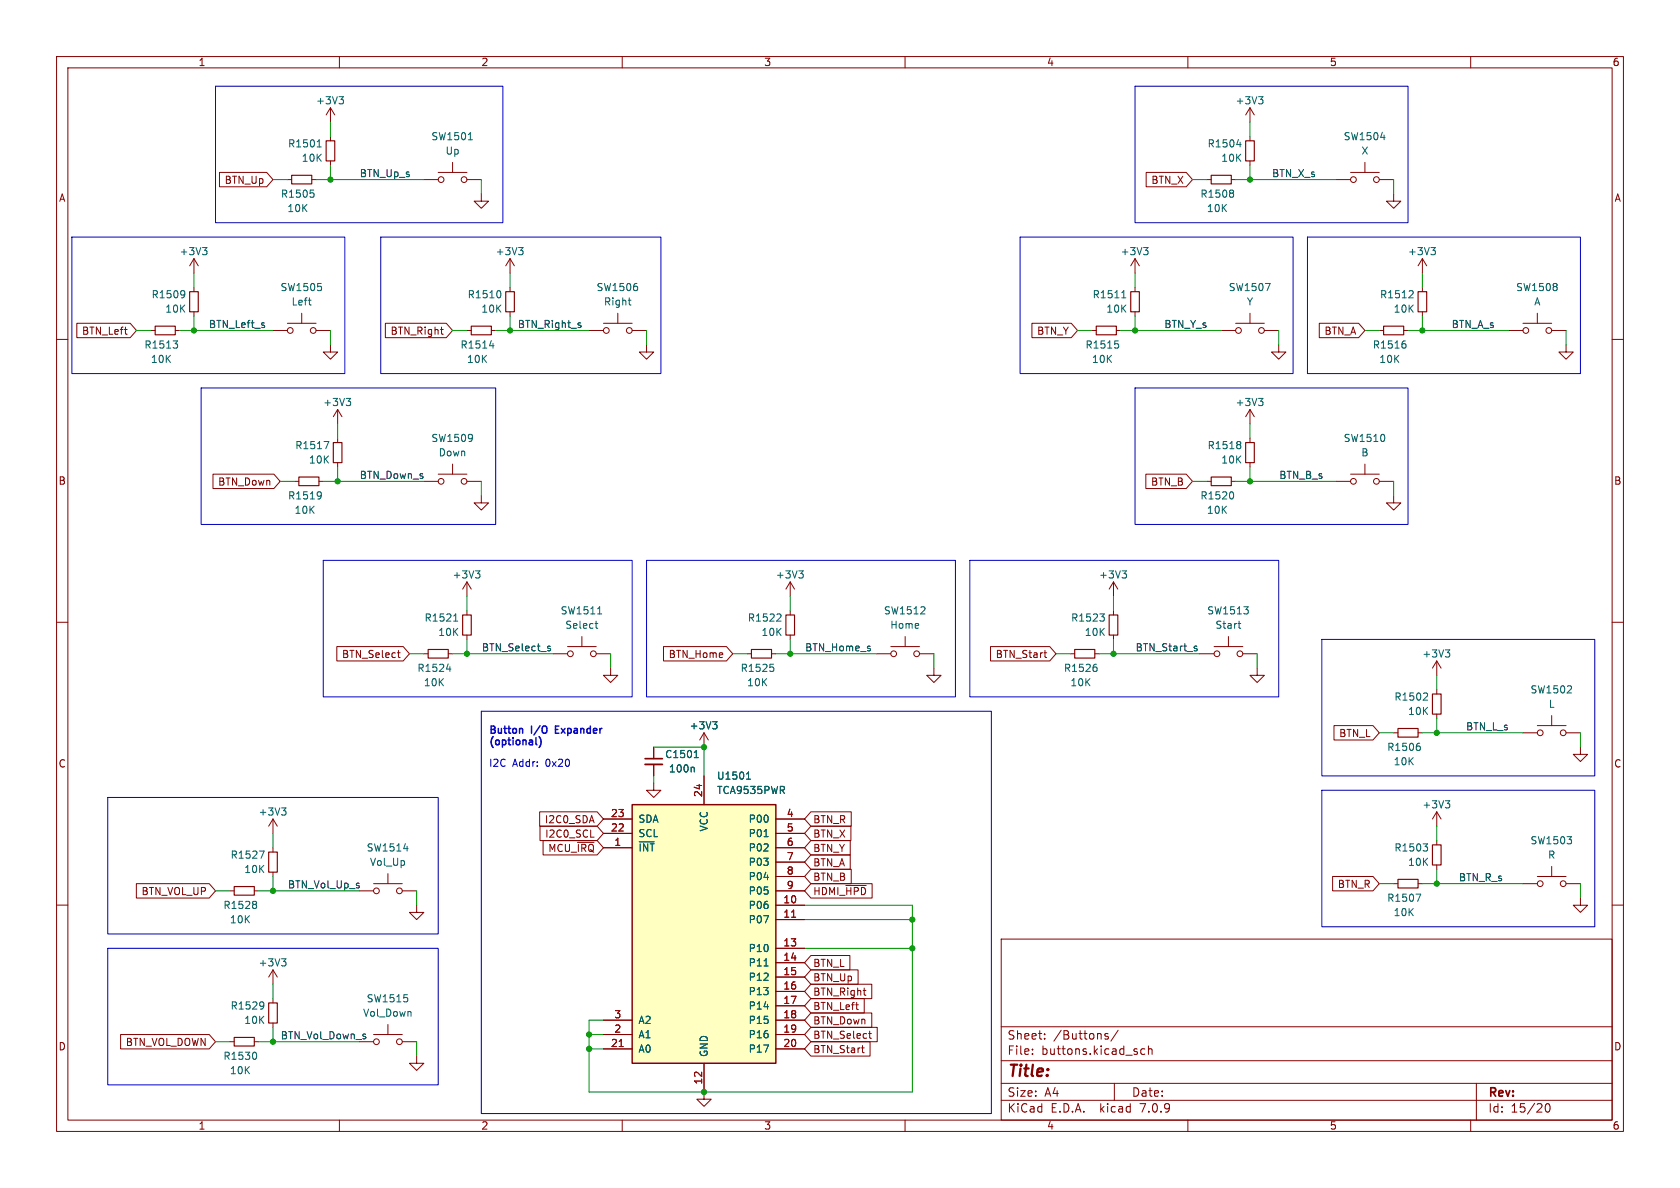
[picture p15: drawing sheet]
<svg xmlns="http://www.w3.org/2000/svg" width="297mm" height="210mm" viewBox="0 0 297 210" stroke-linecap="round" stroke-linejoin="round" font-family="sans-serif">
<defs><g id="words">
<text font-size="2.8" fill="#840000" x="178" y="190.9">Title:</text>
<g font-size="2.1" fill="#840000">
<text x="178" y="184">Sheet:</text>
<text x="186.2" y="184">/Buttons/</text>
<text x="178" y="186.7">File:</text>
<text x="184.1" y="186.7">buttons.kicad_sch</text>
<text x="178" y="196.9">KiCad</text>
<text x="178" y="194.1">Size:</text>
<text x="184.7" y="194.1">A4</text>
<text x="185.7" y="196.9">E.D.A.</text>
<text x="194.6" y="196.9">kicad</text>
<text x="200" y="194.1">Date:</text>
<text x="201.8" y="196.9">7.0.9</text>
<text x="263" y="194.3">Rev:</text>
<text x="263" y="196.9">Id:</text>
<text x="267.1" y="196.9">15/20</text>
</g>
<g font-size="1.8" fill="#840000">
<text x="35" y="11.9">1</text>
<text x="85" y="11.9">2</text>
<text x="135" y="11.9">3</text>
<text x="185" y="11.9">4</text>
<text x="235" y="11.9">5</text>
<text x="285" y="11.9">6</text>
<text x="10.3" y="35.9">A</text>
<text x="39.6" y="32.7">BTN_Up</text>
<text x="203.4" y="32.7">BTN_X</text>
<text x="285.3" y="35.9">A</text>
<text x="14.4" y="59.4">BTN_Left</text>
<text x="68.9" y="59.4">BTN_Right</text>
<text x="183.2" y="59.4">BTN_Y</text>
<text x="234" y="59.4">BTN_A</text>
<text x="10.3" y="85.9">B</text>
<text x="38.5" y="86">BTN_Down</text>
<text x="203.4" y="86">BTN_B</text>
<text x="285.3" y="85.9">B</text>
<text x="60.4" y="116.5">BTN_Select</text>
<text x="118.1" y="116.5">BTN_Home</text>
<text x="175.9" y="116.5">BTN_Start</text>
<text x="236.6" y="130.5">BTN_L</text>
<text x="10.3" y="135.9">C</text>
<text x="285.3" y="135.9">C</text>
<text x="96.2" y="145.7">I2C0_SDA</text>
<text x="96.3" y="148.3">I2C0_SCL</text>
<text x="143.7" y="148.3">BTN_X</text>
<text x="143.7" y="145.7">BTN_R</text>
<text x="96.8" y="150.8">MCU_~{IRQ}</text>
<text x="143.7" y="153.4">BTN_A</text>
<text x="143.7" y="150.8">BTN_Y</text>
<text x="143.7" y="155.9">BTN_B</text>
<text x="24.9" y="158.4">BTN_VOL_UP</text>
<text x="143.7" y="158.4">HDMI_~{HPD}</text>
<text x="236.4" y="157.2">BTN_R</text>
<text x="143.7" y="171.1">BTN_L</text>
<text x="143.7" y="173.7">BTN_Up</text>
<text x="143.7" y="178.8">BTN_Left</text>
<text x="143.7" y="176.2">BTN_Right</text>
<text x="10.3" y="185.9">D</text>
<text x="22.1" y="185.1">BTN_VOL_DOWN</text>
<text x="143.7" y="181.3">BTN_Down</text>
<text x="143.7" y="183.8">BTN_Select</text>
<text x="285.3" y="185.9">D</text>
<text x="143.7" y="186.4">BTN_Start</text>
<text x="35" y="199.9">1</text>
<text x="85" y="199.9">2</text>
<text x="135" y="199.9">3</text>
<text x="185" y="199.9">4</text>
<text x="235" y="199.9">5</text>
<text x="285" y="199.9">6</text>
</g>
<g font-size="1.8" fill="#006464">
<text x="55.8" y="18.6">+3V3</text>
<text x="218.3" y="18.6">+3V3</text>
<text x="50.8" y="26.3">R1501</text>
<text x="53.2" y="28.8">10K</text>
<text x="76.2" y="25">SW1501</text>
<text x="78.7" y="27.5">Up</text>
<text x="213.4" y="26.3">R1504</text>
<text x="215.8" y="28.8">10K</text>
<text x="237.4" y="25">SW1504</text>
<text x="240.6" y="27.5">X</text>
<text x="49.6" y="35.2">R1505</text>
<text x="212.1" y="35.2">R1508</text>
<text x="50.7" y="37.7">10K</text>
<text x="213.3" y="37.7">10K</text>
<text x="31.6" y="45.3">+3V3</text>
<text x="87.5" y="45.3">+3V3</text>
<text x="198" y="45.3">+3V3</text>
<text x="248.8" y="45.3">+3V3</text>
<text x="26.7" y="52.9">R1509</text>
<text x="49.5" y="51.7">SW1505</text>
<text x="82.6" y="52.9">R1510</text>
<text x="105.4" y="51.7">SW1506</text>
<text x="193.1" y="52.9">R1511</text>
<text x="217.1" y="51.7">SW1507</text>
<text x="243.9" y="52.9">R1512</text>
<text x="267.9" y="51.7">SW1508</text>
<text x="29.1" y="55.5">10K</text>
<text x="51.5" y="54.2">Left</text>
<text x="85" y="55.5">10K</text>
<text x="106.7" y="54.2">Right</text>
<text x="195.5" y="55.5">10K</text>
<text x="220.3" y="54.2">Y</text>
<text x="246.3" y="55.5">10K</text>
<text x="271.1" y="54.2">A</text>
<text x="25.4" y="61.8">R1513</text>
<text x="26.6" y="64.4">10K</text>
<text x="81.3" y="61.8">R1514</text>
<text x="82.5" y="64.4">10K</text>
<text x="191.8" y="61.8">R1515</text>
<text x="192.9" y="64.4">10K</text>
<text x="242.6" y="61.8">R1516</text>
<text x="243.7" y="64.4">10K</text>
<text x="57" y="72">+3V3</text>
<text x="218.3" y="72">+3V3</text>
<text x="52.1" y="79.6">R1517</text>
<text x="54.5" y="82.1">10K</text>
<text x="76.2" y="78.3">SW1509</text>
<text x="77.5" y="80.9">Down</text>
<text x="213.4" y="79.6">R1518</text>
<text x="215.8" y="82.1">10K</text>
<text x="237.4" y="78.3">SW1510</text>
<text x="240.6" y="80.9">B</text>
<text x="50.8" y="88.5">R1519</text>
<text x="212.1" y="88.5">R1520</text>
<text x="52" y="91">10K</text>
<text x="213.3" y="91">10K</text>
<text x="79.9" y="102.5">+3V3</text>
<text x="137.1" y="102.5">+3V3</text>
<text x="194.2" y="102.5">+3V3</text>
<text x="75" y="110.1">R1521</text>
<text x="77.4" y="112.6">10K</text>
<text x="99" y="108.8">SW1511</text>
<text x="99.8" y="111.4">Select</text>
<text x="132.1" y="110.1">R1522</text>
<text x="134.5" y="112.6">10K</text>
<text x="156.2" y="108.8">SW1512</text>
<text x="157.3" y="111.4">Home</text>
<text x="189.3" y="110.1">R1523</text>
<text x="191.7" y="112.6">10K</text>
<text x="213.3" y="108.8">SW1513</text>
<text x="214.8" y="111.4">Start</text>
<text x="73.7" y="119">R1524</text>
<text x="130.8" y="119">R1525</text>
<text x="188" y="119">R1526</text>
<text x="251.4" y="116.4">+3V3</text>
<text x="74.8" y="121.5">10K</text>
<text x="132" y="121.5">10K</text>
<text x="189.1" y="121.5">10K</text>
<text x="246.4" y="124.1">R1502</text>
<text x="270.5" y="122.8">SW1502</text>
<text x="273.7" y="125.3">L</text>
<text x="121.8" y="129.1">+3V3</text>
<text x="248.8" y="126.6">10K</text>
<text x="117.5" y="134.2">C1501</text>
<text x="118.2" y="136.8">100n</text>
<text x="245.1" y="132.9">R1506</text>
<text x="246.3" y="135.5">10K</text>
<text x="126.7" y="138">U1501</text>
<text x="126.7" y="140.6">TCA9535PWR</text>
<text x="251.4" y="143.1">+3V3</text>
<text x="45.6" y="144.4">+3V3</text>
<text x="112.8" y="148.2">SCL</text>
<text x="112.8" y="145.6">SDA</text>
<text x="125.3" y="147.1" transform="rotate(-90 125.3 147.1)">VCC</text>
<text x="132.3" y="145.6">P00</text>
<text x="132.3" y="148.2">P01</text>
<text x="270.5" y="149.5">SW1503</text>
<text x="40.7" y="152">R1527</text>
<text x="43.1" y="154.5">10K</text>
<text x="64.7" y="150.7">SW1514</text>
<text x="65.3" y="153.3">Vol_Up</text>
<text x="112.8" y="150.7">~{INT}</text>
<text x="132.3" y="150.7">P02</text>
<text x="132.3" y="153.3">P03</text>
<text x="132.3" y="155.8">P04</text>
<text x="246.4" y="150.7">R1503</text>
<text x="248.8" y="153.3">10K</text>
<text x="273.6" y="152">R</text>
<text x="39.4" y="160.9">R1528</text>
<text x="132.3" y="160.9">P06</text>
<text x="132.3" y="158.3">P05</text>
<text x="245.1" y="159.6">R1507</text>
<text x="40.5" y="163.4">10K</text>
<text x="132.3" y="163.4">P07</text>
<text x="246.3" y="162.2">10K</text>
<text x="45.6" y="171">+3V3</text>
<text x="132.3" y="168.5">P10</text>
<text x="132.3" y="171">P11</text>
<text x="132.3" y="173.6">P12</text>
<text x="40.7" y="178.7">R1529</text>
<text x="64.1" y="179.9">Vol_Down</text>
<text x="64.7" y="177.4">SW1515</text>
<text x="132.3" y="176.1">P13</text>
<text x="132.3" y="178.7">P14</text>
<text x="43.1" y="181.2">10K</text>
<text x="112.8" y="183.7">A1</text>
<text x="112.8" y="181.2">A2</text>
<text x="132.3" y="181.2">P15</text>
<text x="132.3" y="183.7">P16</text>
<text x="39.4" y="187.6">R1530</text>
<text x="40.5" y="190.1">10K</text>
<text x="112.8" y="186.3">A0</text>
<text x="125.3" y="186.9" transform="rotate(-90 125.3 186.9)">GND</text>
<text x="132.3" y="186.3">P17</text>
</g>
<g font-size="1.8" fill="#0f0f0f">
<text x="63.5" y="31.4">BTN_Up_s</text>
<text x="224.8" y="31.4">BTN_X_s</text>
<text x="36.8" y="58.1">BTN_Left_s</text>
<text x="91.4" y="58.1">BTN_Right_s</text>
<text x="205.7" y="58.1">BTN_Y_s</text>
<text x="256.5" y="58.1">BTN_A_s</text>
<text x="63.5" y="84.7">BTN_Down_s</text>
<text x="226.1" y="84.7">BTN_B_s</text>
<text x="85.1" y="115.2">BTN_Select_s</text>
<text x="142.2" y="115.2">BTN_Home_s</text>
<text x="200.7" y="115.2">BTN_Start_s</text>
<text x="259.1" y="129.2">BTN_L_s</text>
<text x="257.8" y="155.9">BTN_R_s</text>
<text x="50.8" y="157.1">BTN_Vol_Up_s</text>
<text x="49.5" y="183.8">BTN_Vol_Down_s</text>
</g>
<g font-size="1.8" fill="#0000c2">
<text x="86.4" y="129.8">Button</text>
<text x="86.4" y="131.8">(optional)</text>
<text x="94" y="129.8">I/O</text>
<text x="98.7" y="129.8">Expander</text>
<text x="86.4" y="135.6">I2C</text>
<text x="90.6" y="135.6">Addr:</text>
<text x="96.6" y="135.6">0x20</text>
</g>
<g font-size="1.8" fill="#a90000">
<text x="124.2" y="141" transform="rotate(-90 124.2 141)">24</text>
<text x="107.9" y="147.1">22</text>
<text x="107.9" y="144.5">23</text>
<text x="108.5" y="149.6">1</text>
<text x="139" y="144.5">4</text>
<text x="139" y="147.1">5</text>
<text x="139" y="149.6">6</text>
<text x="139" y="152.1">7</text>
<text x="139" y="154.7">8</text>
<text x="138.4" y="159.8">10</text>
<text x="139" y="157.2">9</text>
<text x="138.4" y="162.3">11</text>
<text x="138.4" y="167.4">13</text>
<text x="138.4" y="169.9">14</text>
<text x="138.4" y="172.5">15</text>
<text x="138.4" y="175">16</text>
<text x="138.4" y="177.5">17</text>
<text x="107.9" y="185.2">21</text>
<text x="108.5" y="182.6">2</text>
<text x="108.5" y="180.1">3</text>
<text x="138.4" y="180.1">18</text>
<text x="138.4" y="182.6">19</text>
<text x="138.4" y="185.2">20</text>
<text x="124.2" y="191.8" transform="rotate(-90 124.2 191.8)">12</text>
</g>
</g></defs>
<g fill="none" stroke="#840000" stroke-width=".18">
<path d="M10 10h277v190h-277zM12 12h273v186h-273zM58.4 19.1l.8 1.2M58.4 19.1v2.5M58.4 19.1l-.7 1.2M60 10v2M110 10v2M160 10v2M210 10v2M221 19.1v2.5M221 19.1l.7 1.2M221 19.1l-.8 1.2"/>
<path d="M260 10v2M38.8 30.5h8.3l1.2 1.3-1.2 1.2h-8.3zM50.8 31.8h.8M55.1 31.8h.8M58.4 24.1v.8M58.4 28.4v.8M74.9 31.8h2.6M77.5 30.5h5M80 28.7v1.8M82.5 31.8h2.6M85.1 34.3v1.3h1.3l-1.3 1.2-1.3-1.2h1.3M202.6 30.5h7.1l1.1 1.3-1.1 1.2h-7.1z"/>
<path d="M213.4 31.8h.7M217.7 31.8h.7M221 24.1v.8M221 28.4v.8M236.2 31.8h2.6M238.8 30.5h5M241.3 28.7v1.8M243.8 31.8h2.6M246.4 34.3v1.3h1.2l-1.2 1.2-1.3-1.2h1.3M10 60h2M13.6 57.1h9.4l1.1 1.3-1.1 1.3h-9.4zM22 58.2h.5"/>
<path d="M22.4 59.1h.1M26.7 58.4h.7M31 58.4h.7M34.3 45.7l.8 1.3M34.3 45.7v2.6M34.3 50.8v.8M34.3 55.1v.8M34.3 45.7l-.8 1.3M48.3 58.4h2.5M50.8 57.2h5.1M53.3 55.4v1.8M55.9 58.4h2.5"/>
<path d="M68.1 57.1h10.8l1.1 1.3-1.1 1.3h-10.8zM77.9 58.2h.5M78.1 59l.3 .1M82.5 58.4h.8M86.9 58.4h.7M90.2 45.7l.7 1.3M90.2 45.7v2.6M90.2 50.8v.8M90.2 55.1v.8M90.2 45.7l-.8 1.3M104.1 58.4h2.6M106.7 57.2h5.1"/>
<path d="M109.2 55.4v1.8M111.8 58.4h2.5M182.4 57.1h7l1.1 1.3-1.1 1.3h-7zM193 58.4h.8M197.4 58.4h.7M200.7 45.7l.7 1.3M200.7 45.7v2.6M200.7 50.8v.8M200.7 55.1v.8M200.7 45.7l-.8 1.3M215.9 58.4h2.5M218.4 57.2h5.1"/>
<path d="M221 55.4v1.8M223.5 58.4h2.6M233.2 57.1h7l1.1 1.3-1.1 1.3h-7zM243.8 58.4h.8M248.2 58.4h.7M251.5 45.7l.7 1.3M251.5 45.7v2.6M251.5 50.8v.8M251.5 55.1v.8M251.5 45.7l-.8 1.3M266.7 58.4h2.5M269.2 57.2h5.1"/>
<path d="M271.8 55.4v1.8M274.3 58.4h2.6M285 60h2M58.4 61v1.2h1.3l-1.3 1.3-1.3-1.3h1.3M59.7 72.4v2.5M59.7 77.5v.7M59.7 72.4l.8 1.3M59.7 72.4l-.8 1.3M114.3 61v1.2h1.3l-1.3 1.3-1.3-1.3h1.3M221 72.4v2.5M221 77.5v.7M221 72.4l.7 1.3"/>
<path d="M221 72.4l-.8 1.3M226.1 61v1.2h1.2l-1.2 1.3-1.3-1.3h1.3M276.9 61v1.2h1.2l-1.2 1.3-1.3-1.3h1.3M37.7 83.8h10.7l1.1 1.3-1.1 1.3h-10.7zM52.1 85.1h.7M56.4 85.1h.7M59.7 81.8v.8M74.9 85.1h2.6M77.5 83.8h5M80 82v1.8M82.5 85.1h2.6M85.1 87.6v1.3h1.3l-1.3 1.3-1.3-1.3h1.3"/>
<path d="M202.6 83.8h7.1l1.1 1.3-1.1 1.3h-7.1zM213.4 85.1h.7M217.7 85.1h.7M221 81.8v.8M236.2 85.1h2.6M238.8 83.8h5M241.3 82v1.8M243.8 85.1h2.6M246.4 87.6v1.3h1.2l-1.2 1.3-1.3-1.3h1.3M10 110h2M59.5 114.3h11.8l1.1 1.3-1.1 1.2h-11.8zM70.3 115.4h.4"/>
<path d="M70.4 115v1.1l.3 .1M74.9 115.6h.8M79.2 115.6h.8M82.5 102.9v2.5M82.5 108v.7M82.5 112.3v.7M82.5 102.9l.8 1.2M82.5 102.9l-.7 1.2M97.8 115.6h2.5M100.3 114.3h5.1M102.9 112.5v1.8M105.4 115.6h2.5"/>
<path d="M107.9 118.1v1.3h1.3l-1.3 1.3-1.2-1.3h1.2M117.3 114.3h11.1l1.1 1.3-1.1 1.2h-11.1zM132.1 115.6h.7M136.4 115.6h.8M139.7 102.9v2.5M139.7 108v.7M139.7 112.3v.7M139.7 102.9l.8 1.2M139.7 102.9l-.8 1.2M154.9 115.6h2.6M157.5 114.3h5.1M160 112.5v1.8"/>
<path d="M162.6 115.6h2.5M165.1 118.1v1.3h1.3l-1.3 1.3-1.3-1.3h1.3M175.1 114.3h10.5l1.1 1.3-1.1 1.2h-10.5zM184.6 115.4h.4M184.7 116.1l.3 .1M189.2 115.6h.8M193.5 115.6h.8M196.8 102.9v2.5M196.8 108v.7M196.8 112.3v.7M196.8 102.9l.8 1.2M196.8 102.9l-.7 1.2"/>
<path d="M212.1 115.6h2.5M214.6 114.3h5.1M217.2 112.5v1.8M219.7 115.6h2.5M222.2 118.1v1.3h1.3l-1.3 1.3-1.2-1.3h1.2M254 116.8v2.6M254 116.8l.8 1.3M254 116.8l-.8 1.3M285 110h2M115.6 138.4v1.3h-1.3l1.3 1.3 1.2-1.3h-1.2M115.6 132.1v2M115.6 135.1v2.1"/>
<path d="M124.5 129.5v2.6M124.5 137.2v5M124.5 129.5l.7 1.3M124.5 129.5l-.8 1.3M235.8 128.3h6.9l1.1 1.2-1.1 1.3h-6.9zM246.4 129.5h.7M250.7 129.5h.8M254 121.9v.8M254 126.2v.8M269.2 129.5h2.6M271.8 128.3h5.1M274.3 126.5v1.8"/>
<path d="M276.9 129.5h2.5M279.4 132.1v1.3h1.3l-1.3 1.2-1.3-1.2h1.3M10 160h2M24.1 156.2h12.9l1.1 1.3-1.1 1.3h-12.9zM40.6 157.5h.8M45 157.5h.7M48.3 144.8v2.5M48.3 149.9v.7M48.3 154.2v.7M48.3 144.8l.7 1.3M48.3 144.8l-.8 1.3M63.5 157.5h2.5"/>
<path d="M66 156.2h5.1M68.6 154.4v1.8M71.1 157.5h2.6M95.4 143.5h10.2l1.1 1.3-1.1 1.3h-10.2zM95.5 146h10.1l1.1 1.3-1.1 1.3h-10.1zM96 148.6h9.6l1.1 1.3-1.1 1.2h-9.6zM102.1 148.9h2.9M104.4 148h.6M106.7 149.9h5.1M106.7 147.3h5.1M106.7 144.8h5.1M137.2 157.5h5"/>
<path d="M137.2 149.9h5M137.2 147.3h5M137.2 144.8h5M137.2 152.4h5M137.2 154.9h5M143.4 146h7v2.6h-7l-1.2-1.3zM143.4 143.5h7.1v2.6h-7.1l-1.2-1.3zM143.4 151.1h6.9v2.6h-6.9l-1.2-1.3zM143.4 156.2h10.8v2.6h-10.8l-1.2-1.3zM143.4 148.6h6.9v2.5h-6.9l-1.2-1.2zM143.4 153.7h7.1v2.5h-7.1l-1.2-1.3zM149.5 156.5h3.6"/>
<path d="M235.6 154.9h7.1l1.1 1.3-1.1 1.3h-7.1zM246.4 156.2h.7M250.7 156.2h.8M254 143.5l.8 1.3M254 143.5v2.6M254 148.6v.8M254 152.9v.8M254 143.5l-.8 1.3M269.2 156.2h2.6M271.8 154.9h5.1M274.3 153.2v1.7M276.9 156.2h2.5"/>
<path d="M279.4 158.8v1.2h1.3l-1.3 1.3-1.3-1.3h1.3M285 160h2M48.3 171.5l.7 1.2M48.3 171.5v2.5M48.3 176.5v.8M48.3 171.5l-.8 1.2M73.7 160v1.3h1.2l-1.2 1.3-1.3-1.3h1.3M137.2 160h5M137.2 162.6h5M137.2 167.6h5M137.2 170.2h5M137.2 172.7h5"/>
<path d="M137.2 175.3h5M137.2 177.8h5M143.4 179.1h10.7v2.5h-10.7l-1.2-1.3zM143.4 176.5h9.4v2.6h-9.4l-1.2-1.3zM143.4 168.9h6.8v2.6h-6.8l-1.2-1.3zM143.4 171.4h8.3v2.6h-8.3l-1.2-1.3zM143.4 174h10.7v2.5h-10.7l-1.2-1.2zM151.3 177.6h.5M151.6 178.5h.2M152.6 175.1h.5M152.8 175.9h.3M177 166h108v32h-108z"/>
<path d="M21.3 182.9h15.7l1.1 1.3-1.1 1.2h-15.7zM40.6 184.2h.8M45 184.2h.7M48.3 180.8v.8M60 198v2M63.5 184.2h2.5M66 182.9h5.1M68.6 181.1v1.8M71.1 184.2h2.6M73.7 186.7v1.3h1.2l-1.2 1.2-1.3-1.2h1.3M106.7 185.4h5.1M106.7 182.9h5.1"/>
<path d="M106.7 180.3h5.1M110 198v2M124.5 188v6.3h-1.3l1.3 1.3 1.2-1.3h-1.2M137.2 185.4h5M137.2 182.9h5M137.2 180.3h5M143.4 181.6h11.7v2.6h-11.7l-1.2-1.3zM143.4 184.1h10.4v2.6h-10.4l-1.2-1.3zM152.3 185.2h.5M152.5 185.9l.3 .2M153.6 182.7h.4M153.7 182.3v1.1l.3 .2"/>
<path d="M160 198v2M177 194.5h108M177 191.5h108M177 187.5h108M177 181.5h108M182.5 186.3v.1M182.5 185.5v.1M184.7 183.6v.1M184.7 182.8v.1M195.9 182.8l-.4-.1-.2 .2 .1 .2 .5 .2v.3h-.6M197 191.5v3M197.7 182.1l-1.3 2"/>
<path d="M202.4 185.5l-.4-.1-.3 .3v.4l.1 .2h.6M203 185.5l.2-.1 .4 .1 .1 .9M203 184.9v1.5M210 198v2M260 198v2M261 191.5v6.5M273.4 195.2l.1-.1a.81 .81 0 0 1 .6 .6 .81 .81 0 0 1-.3 .8l-.1 .1a.81 .81 0 0 1-.6-.6 .81 .81 0 0 1 .3-.8z"/>
<circle cx="78" cy="31.8" r=".51"/>
<circle cx="82" cy="31.8" r=".51"/>
<circle cx="239.3" cy="31.8" r=".51"/>
<circle cx="243.3" cy="31.8" r=".51"/>
<circle cx="51.3" cy="58.4" r=".51"/>
<circle cx="55.4" cy="58.4" r=".51"/>
<circle cx="107.2" cy="58.4" r=".51"/>
<circle cx="111.3" cy="58.4" r=".51"/>
<circle cx="218.9" cy="58.4" r=".51"/>
<circle cx="223" cy="58.4" r=".51"/>
<circle cx="269.7" cy="58.4" r=".51"/>
<circle cx="273.8" cy="58.4" r=".51"/>
<circle cx="78" cy="85.1" r=".51"/>
<circle cx="82" cy="85.1" r=".51"/>
<circle cx="239.3" cy="85.1" r=".51"/>
<circle cx="243.3" cy="85.1" r=".51"/>
<circle cx="100.8" cy="115.6" r=".51"/>
<circle cx="104.9" cy="115.6" r=".51"/>
<circle cx="158" cy="115.6" r=".51"/>
<circle cx="162.1" cy="115.6" r=".51"/>
<circle cx="215.1" cy="115.6" r=".51"/>
<circle cx="219.2" cy="115.6" r=".51"/>
<circle cx="272.3" cy="129.5" r=".51"/>
<circle cx="276.4" cy="129.5" r=".51"/>
<circle cx="66.5" cy="157.5" r=".51"/>
<circle cx="70.6" cy="157.5" r=".51"/>
<circle cx="272.3" cy="156.2" r=".51"/>
<circle cx="276.4" cy="156.2" r=".51"/>
<circle cx="66.5" cy="184.2" r=".51"/>
<circle cx="70.6" cy="184.2" r=".51"/>
</g>
<g fill="none" stroke="#840000" stroke-width=".2">
<path d="M51.6 31h3.5v1.5h-3.5zM57.7 24.9h1.5v3.5h-1.5zM214.1 31h3.6v1.5h-3.6zM220.2 24.9h1.5v3.5h-1.5zM27.4 57.7h3.6v1.5h-3.6zM33.5 51.6h1.6v3.5h-1.6zM83.3 57.7h3.6v1.5h-3.6zM89.4 51.6h1.5v3.5h-1.5zM193.8 57.7h3.6v1.5h-3.6zM199.9 51.6h1.5v3.5h-1.5zM244.6 57.7h3.6v1.5h-3.6zM250.7 51.6h1.5v3.5h-1.5z"/>
<path d="M58.9 78.2h1.6v3.6h-1.6zM220.2 78.2h1.5v3.6h-1.5zM52.8 84.3h3.6v1.6h-3.6zM214.1 84.3h3.6v1.6h-3.6zM75.7 114.8h3.5v1.5h-3.5zM81.8 108.7h1.5v3.6h-1.5zM132.8 114.8h3.6v1.5h-3.6zM138.9 108.7h1.6v3.6h-1.6zM190 114.8h3.5v1.5h-3.5zM196.1 108.7h1.5v3.6h-1.5zM247.1 128.8h3.6v1.5h-3.6zM253.2 122.7h1.6v3.5h-1.6z"/>
<path d="M41.4 156.7h3.6v1.5h-3.6zM47.5 150.6h1.5v3.6h-1.5zM247.1 155.4h3.6v1.6h-3.6zM253.2 149.4h1.6v3.5h-1.6zM47.5 177.3h1.5v3.5h-1.5zM41.4 183.4h3.6v1.5h-3.6z"/>
</g>
<g fill="none" stroke="#006464" stroke-width=".18">
<path d="M59.9 17.1h.8l-.4 .5M60.5 17.6l.2 .2v.3l-.2 .3M222.5 17.1h.8l-.4 .5M223 17.6l.3 .2v.3l-.3 .3M54.9 33.6h.6M55.3 34.1l.2 .2v.3l-.2 .3M56.1 26h.7M56.2 25l.2-.3v1.3M82.8 24.7h.7M217.8 33.6l.3 .2-.3 .3 .2 .2 .1 .3-.3 .3M218.6 25.6h.8M219.2 25.1v.9"/>
<path d="M244.1 24.3h.8M32.4 51.4l.2 .1a1.03 1.03 0 0 1-.2 1.1M32.7 51.9l-.3 .3M35.8 43.8h.8l-.4 .4M36.3 44.2l.3 .3v.3l-.3 .2M54.5 53.1h.5M54.9 53.9h.1M56.8 50.7v.6M88.2 51.4a.79 .79 0 0 1 0 1.2M91.7 43.8h.8l-.5 .4M92.2 44.2l.3 .3v.3l-.3 .2M111.1 53.1h.4"/>
<path d="M111.3 53.9h.2M112.7 50.7v.6M198.3 52.6h.7M198.4 51.7l.3-.3v1.2M202.2 43.8h.8l-.5 .4M202.7 44.2l.3 .3v.3l-.3 .2M223.7 50.1h.8l-.5 1.3M249.6 51.4l.2 .2v.3l-.7 .7h.7M253 43.8h.8l-.5 .4M253.5 44.2l.3 .3v.3l-.3 .2M275.2 50.2v.3M275.2 50.8v.5"/>
<path d="M30.6 60.3h.8l-.4 .5M31.2 60.8l.2 .2v.3l-.2 .2M57.3 78h.8l-.5 1.3M61.2 70.4h.8l-.4 .5M61.7 70.9l.3 .3v.3l-.3 .2M83.5 76.9v.8M83.5 77.3v.1M86.6 61.1h.7M87.2 60.7v.8M197.1 60.3h.6M197.5 60.8l.3 .2v.3l-.3 .2M219.1 78l.3 .3-.3 .3 .2 .1 .1 .4-.3 .2"/>
<path d="M222.5 70.4h.8l-.4 .5M223 70.9l.3 .3v.3l-.3 .2M244.7 77v.8M248.2 60.3h.2M248.3 60.8l.3 .2v.3l-.3 .2M56.6 86.9l.1 .2a1.03 1.03 0 0 1-.1 1M56.8 87.5l-.2 .2M217.8 86.9a.79 .79 0 0 1 0 1.3M78.9 118.3h.8M79.5 117.8v.9M80.2 109.8h.7M80.3 108.8l.3-.3v1.3"/>
<path d="M84.1 100.9h.7l-.4 .5M84.6 101.4l.2 .2v.3l-.2 .3M105.2 110.2h.5M105.4 109.8v1.1l.3 .2M105.7 108.5h.7M136.1 117.4h.6M136.6 117.9l.2 .2v.3l-.2 .3M137.8 108.5l.3 .3-.1 .3-.7 .7h.8M141.2 100.9h.8l-.4 .5M141.8 101.4l.2 .2v.3l-.2 .3M162.7 108.5h.8M163.5 107.4v.4"/>
<path d="M193.6 117.4h.2M193.7 117.9l.3 .2v.3l-.3 .3M194.4 108.5h.8l-.4 .5M195 109l.2 .3v.3l-.2 .2M198.4 100.9h.7l-.4 .5M198.9 101.4l.2 .2v.3l-.2 .3M218.9 110.2h.4M219 110.9l.3 .2M219.9 107.3h.8l-.4 .4M220.6 107.9v.5M255.5 114.9h.8l-.4 .5M256.1 115.4l.2 .2v.3l-.2 .2"/>
<path d="M122.6 135.6l.1 .2v.7M122.7 133.9h.8M122.9 133l.2-.3v1.2M126 127.6h.8l-.5 .5M126.5 128.1l.3 .2v.3l-.3 .2M132 137.7h.7M132.1 136.8l.2-.3v1.2M250.7 131.4h.3M250.9 131.9l.2 .2v.3l-.2 .3M252.1 122.5l.3 .2-.1 .3-.7 .8h.8M277 122.5h.8M277.8 121.4v.4"/>
<path d="M45.1 159.3l.3 .3-.3 .3 .2 .1 .1 .4-.3 .2M45.9 150.4h.8l-.5 1.3M49.8 142.8h.8l-.5 .5M50.3 143.3l.3 .2v.3l-.3 .3M71.4 150h.7M135.1 147.9h.7M250.3 158.1h.9l-.6 1.2M251.6 149.2h.8l-.4 .5M252.1 149.7l.3 .2v.3l-.3 .2M255.5 141.5h.8l-.4 .5M256.1 142l.2 .3v.3l-.2 .2M277 147.9h.8l-.4 .5"/>
<path d="M277.8 148.5v.5M46.4 177.1l.2 .1a1.03 1.03 0 0 1-.2 1.1M46.6 177.7l-.2 .2M49.8 169.5h.8l-.5 .5M50.3 170l.3 .2v.3l-.3 .3M72 176.4v.6M72.6 178.9l.1 .7M135.1 170.8h.7M45.1 186a.79 .79 0 0 1 0 1.3"/>
</g>
<path d="M111.8 142.2h25.4v45.8h-25.4z" fill="#ffffc2" stroke="#ffffc2" stroke-width=".18"/>
<path d="M111.8 142.2h25.4v45.8h-25.4z" fill="none" stroke="#840000" stroke-width=".25"/>
<path d="M139.9 162.1h.8M109.5 185h.7" fill="none" stroke="#a90000" stroke-width=".18"/>
<path d="M114 135.1h3.1" fill="none" stroke="#840000" stroke-width=".33"/>
<path d="M114 134.1h3.1" fill="none" stroke="#840000" stroke-width=".3"/>
<path d="M46.6 57.5l.2 .2-.2 .2M46.6 57.1h.1M102.4 57.5h.3v.2l-.2 .2h-.2M102.4 57.1h.3M96.9 114.6l.4 .2v.2l-.4 .1M96.9 114.3h.4M211.3 114.6l.3 .1v.2l-.1 .2h-.3M211.3 114.2l.3 .1M64.5 183.2l.2 .2-.2 .2M64.5 182.8l.1 .1" fill="none" stroke="#0f0f0f" stroke-width=".18"/>
<path d="M95.4 130.3a1.47 1.47 0 0 1-.1 1.8M98.2 129h.4M98.8 128.3h-.6v1.3h.6" fill="none" stroke="#0000c2" stroke-width=".25"/>
<g fill="none" stroke="#0000c2" stroke-width=".18">
<path d="M38.1 15.2h50.8v24.2h-50.8zM200.7 15.2h48.2v24.2h-48.2zM12.7 41.9h48.3v24.1h-48.3zM67.3 41.9h49.5v24.1h-49.5zM180.3 41.9h48.3v24.1h-48.3zM231.1 41.9h48.3v24.1h-48.3zM35.6 68.6h52v24.1h-52zM200.7 68.6h48.2v24.1h-48.2zM57.1 99.1h54.7v24.1h-54.7zM114.3 99.1h54.6v24.1h-54.6zM171.4 99.1h54.7v24.1h-54.7zM233.7 113h48.2v24.2h-48.2z"/>
<path d="M85.1 125.7h90.2v71.2h-90.2zM233.7 139.7h48.2v24.1h-48.2zM19 141h58.5v24.1h-58.5zM19 167.6h58.5v24.2h-58.5z"/>
</g>
<g fill="none" stroke="#009600" stroke-width=".18">
<path d="M48.3 31.8h2.5M55.9 31.8h19M58.4 21.6v2.5M58.4 29.2v2.6M85.1 31.8v2.5M210.8 31.8h2.6M218.4 31.8h17.8M221 21.6v2.5M221 29.2v2.6M246.4 31.8v2.5M24.1 58.4h2.6M31.7 58.4h16.6"/>
<path d="M34.3 48.3v2.5M34.3 55.9v2.5M58.4 58.4v2.6M80 58.4h2.5M87.6 58.4h16.5M90.2 48.3v2.5M90.2 55.9v2.5M114.3 58.4v2.6M190.5 58.4h2.5M198.1 58.4h17.8M200.7 48.3v2.5M200.7 55.9v2.5"/>
<path d="M226.1 58.4v2.6M241.3 58.4h2.5M248.9 58.4h17.8M251.5 48.3v2.5M251.5 55.9v2.5M276.9 58.4v2.6M59.7 74.9v2.6M221 74.9v2.6M49.5 85.1h2.6M57.1 85.1h17.8M59.7 82.6v2.5M85.1 85.1v2.5"/>
<path d="M210.8 85.1h2.6M218.4 85.1h17.8M221 82.6v2.5M246.4 85.1v2.5M72.4 115.6h2.5M80 115.6h17.8M82.5 105.4v2.6M82.5 113v2.6M107.9 115.6v2.5M129.5 115.6h2.6M137.2 115.6h17.7M139.7 105.4v2.6"/>
<path d="M139.7 113v2.6M165.1 115.6v2.5M186.7 115.6h2.5M194.3 115.6h17.8M196.8 105.4v2.6M196.8 113v2.6M222.2 115.6v2.5M254 119.4v2.5M115.6 137.2v1.2M115.6 132.1h8.9v5.1M243.8 129.5h2.6M251.5 129.5h17.7"/>
<path d="M254 127v2.5M279.4 129.5v2.6M38.1 157.5h2.5M45.7 157.5h17.8M48.3 147.3v2.6M48.3 154.9v2.6M73.7 157.5v2.5M243.8 156.2h2.6M251.5 156.2h17.7M254 146.1v2.5M254 153.7v2.5M279.4 156.2v2.6"/>
<path d="M48.3 174v2.5M142.2 160h19.1v33h-57.2v-12.7h2.6M142.2 162.6h19.1M142.2 167.6h19.1M38.1 184.2h2.5M45.7 184.2h17.8M48.3 181.6v2.6M73.7 184.2v2.5M104.1 185.4h2.6M104.1 182.9h2.6"/>
</g>
<g fill="#009600" stroke="#009600" stroke-width=".18">
<circle cx="196.8" cy="115.6" r=".46"/>
<circle cx="200.7" cy="58.4" r=".46"/>
<circle cx="124.5" cy="132.1" r=".46"/>
<circle cx="139.7" cy="115.6" r=".46"/>
<circle cx="104.1" cy="185.4" r=".46"/>
<circle cx="104.1" cy="182.9" r=".46"/>
<circle cx="161.3" cy="167.6" r=".46"/>
<circle cx="161.3" cy="162.6" r=".46"/>
<circle cx="124.5" cy="193" r=".46"/>
<circle cx="90.2" cy="58.4" r=".46"/>
<circle cx="221" cy="85.1" r=".46"/>
<circle cx="251.5" cy="58.4" r=".46"/>
<circle cx="221" cy="31.8" r=".46"/>
<circle cx="48.3" cy="184.2" r=".46"/>
<circle cx="59.7" cy="85.1" r=".46"/>
<circle cx="48.3" cy="157.5" r=".46"/>
<circle cx="82.5" cy="115.6" r=".46"/>
<circle cx="254" cy="156.2" r=".46"/>
<circle cx="254" cy="129.5" r=".46"/>
<circle cx="34.3" cy="58.4" r=".46"/>
<circle cx="58.4" cy="31.8" r=".46"/>
</g>
<use href="#words"/>
</svg>
